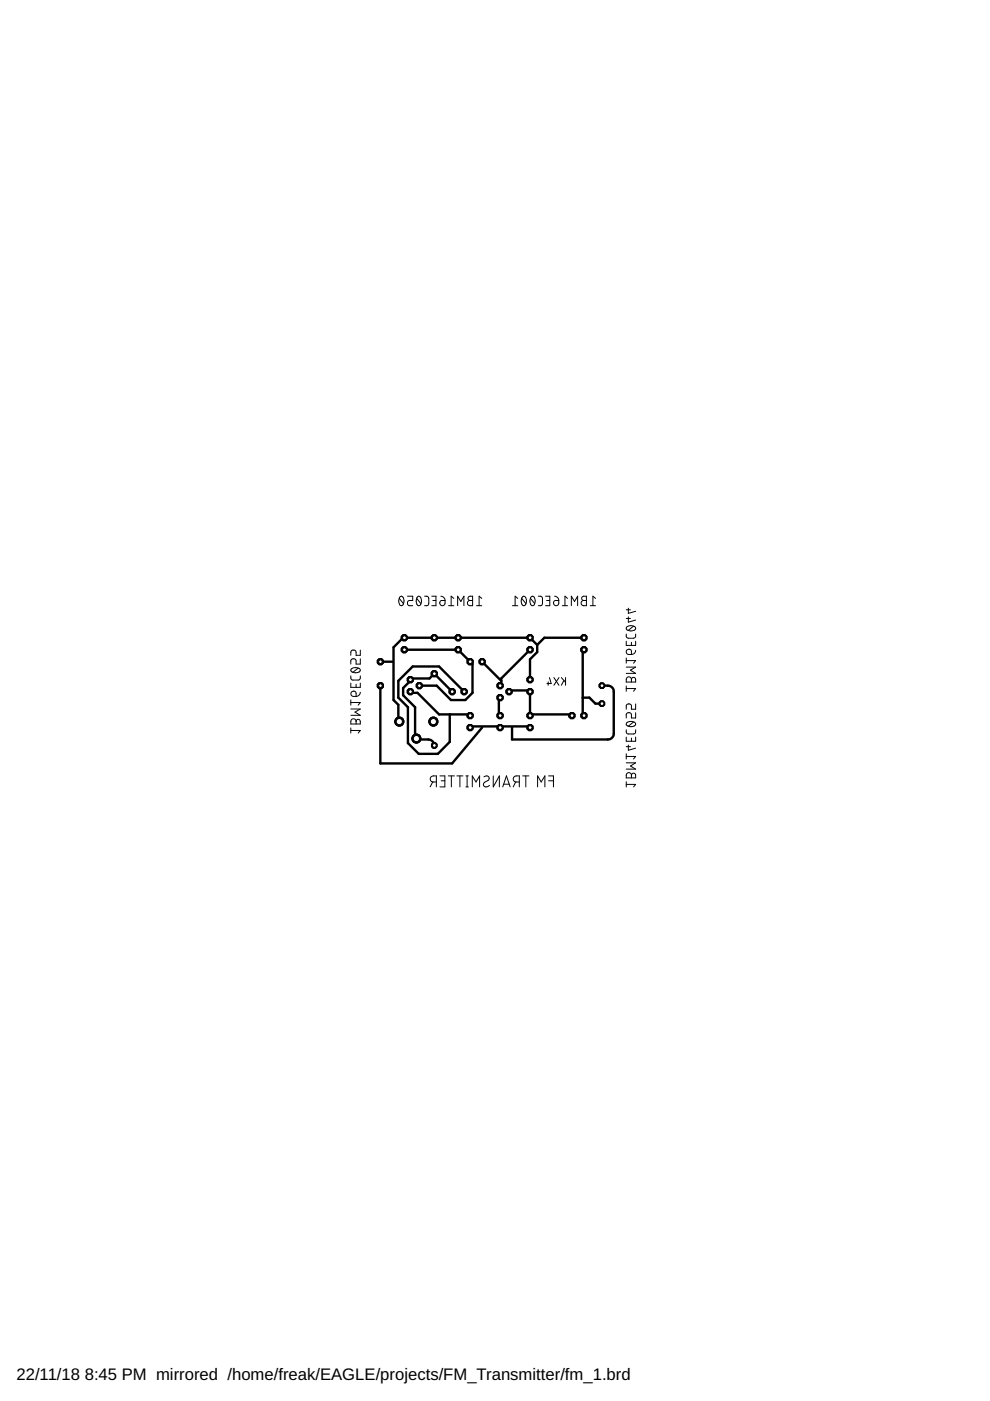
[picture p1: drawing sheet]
<svg xmlns="http://www.w3.org/2000/svg" width="210mm" height="297mm" viewBox="0 0 210 297" stroke-linecap="round" stroke-linejoin="round" font-family="sans-serif">
<defs><g id="words">
<g font-size="3.5">
<text x="3.5" y="292.5">22/11/18</text>
<text x="18" y="292.5">8:45 PM mirrored /home/freak/EAGLE/projects/FM_Transmitter/fm_1.brd</text>
</g>
</g></defs>
<g fill="none" stroke="#000" stroke-width=".21">
<path d="M76.4 139.7v1.1h-.9v-.7a.57 .57 0 0 0-.6-.4 .57 .57 0 0 0-.5 .4v.7M76.4 137.8v1.1h-.9v-.6a.57 .57 0 0 0-.6-.5 .57 .57 0 0 0-.5 .5v.6M84.6 126.9l.9 1.1M84.8 126.6l.1-.2a.91 .91 0 0 1 .7 1.5 .48 .48 0 0 1-.5 .5 .48 .48 0 0 1-.5-.5v-.7zM86.4 126.4h1.1v.9h-.7a.56 .56 0 0 0-.4 .6 .56 .56 0 0 0 .4 .5h.7M88.3 126.9l.9 1.1M88.5 126.6l.1-.2a.91 .91 0 0 1 .7 1.5 .48 .48 0 0 1-.5 .5 .48 .48 0 0 1-.5-.5v-.7zM90 126.4h.6l.3 .5-.1 1.4-.8 .1M91.5 126.4h.9v2h-.9M91.8 127.3h.6M93.4 127.4l1-.1v.6a.57 .57 0 0 1-.8 .5 .57 .57 0 0 1-.2-1zM93.5 126.4l.6 .3 .3 .6"/>
<path d="M95.1 128.4h1.1M96.2 126.9l-.5-.5v2M97 128.4v-2l.7 1.1 .7-1.1v2M99.3 126.6l.9-.2v2h-.5a.55 .55 0 0 1-.6-.5 .55 .55 0 0 1 .6-.6l-.4-.3zM99.7 127.3h.5M101 128.4h1.2M102.2 126.9l-.6-.5v2M108.6 128.4h1.2M109.8 126.9l-.6-.5v2M110.6 126.9l.9 1.1M110.8 126.6l.1-.2a.84 .84 0 0 1 .7 1.3l-.1 .2a.49 .49 0 0 1-.4 .5 .49 .49 0 0 1-.5-.5l-.1-.7zM112.5 126.9l.9 1.1"/>
<path d="M112.6 126.6l.2-.2a.91 .91 0 0 1 .6 1.5 .48 .48 0 0 1-.5 .5 .48 .48 0 0 1-.5-.5v-.7zM114.1 126.4h.6l.3 .5-.1 1.4-.8 .1M115.7 126.4h.9v2h-.9M115.9 127.3h.7M117.5 127.4l1-.1v.6a.57 .57 0 0 1-.8 .5 .57 .57 0 0 1-.2-1zM117.6 126.4l.6 .3 .3 .6M119.2 128.4h1.1M120.3 126.9l-.5-.5v2M121.1 128.4v-2l.7 1.1 .7-1.1v2M123.4 126.6l.9-.2v2h-.5a.55 .55 0 0 1-.6-.5 .55 .55 0 0 1 .6-.6l-.4-.3zM123.8 127.3h.5M125.1 128.4h1.2"/>
<path d="M126.3 126.9l-.6-.5v2M132.8 134.4v.6l.4 .3h1.3l.2-.3 .1-.6M132.8 136v.8h2v-.8M132.8 139.5v1.1M132.8 131.1h.9M132.8 129.3h.9M132.9 132.9a1.28 1.28 0 0 1 1.9 .3 1.15 1.15 0 0 1-2 0zM133 137.8l.3-.2 .5 .2 .1 1-.9-.2-.2-.3zM133.2 130.8v1.1l1.6-.4M133.2 128.9v1.1l1.6-.4M133.9 136.2v.6M134.3 132.8l-1.1 .8"/>
<path d="M134.8 137.9l-.3 .6-.6 .3M74.4 143.3v.6l.4 .3h1.3l.2-.3 .1-.6M74.4 154.9h2l-.5 .5M74.4 144.8v.9h2v-.9M74.4 148.4v1.1M74.4 154.3v1.1M74.4 150.3h2l-1.1 .7 1.1 .7h-2M74.4 148.9h2l-.5 .6M74.5 152.6l.3-.2 .4 .1 .3 .5a.44 .44 0 0 1 .4-.5 .44 .44 0 0 1 .5 .5v.5h-2zM74.5 141.8a1.3 1.3 0 0 1 1.9 .3 1.19 1.19 0 0 1-2 0zM74.6 146.7l.4-.2 .4 .2 .1 1-.9-.2-.2-.3zM75.5 145.1v.6"/>
<path d="M75.5 153v.5M75.9 141.6l-1.1 .9M76.4 146.8l-.3 .6-.6 .3M116.2 144.6v.7M116.5 143.7l.4 1.2h-.9M117.4 143.7l1.1 1.6M118.5 143.7l-1.1 1.6M119 143.7l.9 1M119.5 144.3l-.5 1M119.9 143.7v1.6M132.8 154.7v.6l.4 .3h1.3l.2-.3 .1-.6M132.8 146h2l-.5 .6"/>
<path d="M132.8 145.4v1.2M132.8 156.3v.9h2v-.9M132.8 159.8v1.1M132.8 141.4h2l-1.1 .7 1.1 .7h-2M132.8 140.1h2l-.5 .5M132.8 158.3h.9M132.9 143.7l.3-.2 .4 .1 .3 .5a.44 .44 0 0 1 .4-.5 .44 .44 0 0 1 .5 .5v.5h-2zM132.9 153.2a1.26 1.26 0 0 1 1.9 .3 1.17 1.17 0 0 1-2 0zM133.2 158v1.1l1.6-.5M133.9 144.1v.5M133.9 156.5v.7M134.3 153.1l-1.1 .9"/>
<path d="M134.8 151.1v1.1h-.9v-.6a.56 .56 0 0 0-.6-.5 .56 .56 0 0 0-.5 .5v.6M134.8 149.2v1.2h-.9v-.7a.56 .56 0 0 0-.6-.5 .56 .56 0 0 0-.5 .5v.7M91.7 165.8l-.5 1M92.5 165.8h-.6a.65 .65 0 0 1-.7-.6 .65 .65 0 0 1 .7-.7h.6v2.3M93.3 164.5h1v2.3h-1M93.6 165.5h.7M95.1 164.5h1.3M95.7 164.5v2.3M96.9 164.5h1.2M97.5 164.5v2.3M98.8 164.5h.5M98.8 166.8h.5"/>
<path d="M99 164.5v2.3M100.1 166.8v-2.3l.8 1.3 .8-1.3v2.3M102.6 164.7a.58 .58 0 0 1 .9-.1 .58 .58 0 0 1 0 .9l-.8 .4a.59 .59 0 0 0 0 .8 .59 .59 0 0 0 .9 0l.2-.2M104.6 164.5v2.3l1.3-2.3v2.3M106.6 166.8l.8-2.3 .8 2.3M106.8 166.3h1.2M109.3 165.8l-.5 1M110.1 165.8h-.6a.65 .65 0 0 1-.7-.6 .65 .65 0 0 1 .7-.7h.6v2.3M110.8 164.5h1.3M111.5 164.5v2.3M114 166.8v-2.3l.7 1.3 .8-1.3v2.3M116.3 164.5h1v2.3"/>
<path d="M116.3 165.5h1M132.8 165.7v1.2M132.8 166.3h2l-.5 .6M132.8 161.7h2l-1.1 .7 1.1 .7h-2M132.8 160.4h2l-.5 .5M132.9 164l.5-.2 .4 .2 .1 .4a.44 .44 0 0 1 .4-.5 .44 .44 0 0 1 .5 .5v.5h-2zM133.9 164.4v.5"/>
</g>
<g fill="none" stroke="#000" stroke-width=".51">
<path d="M85.7 137.8h11.4l3.1 3v6.1l-1.5 1.5h-3.1l-3-3h-3.7M112.4 137.8l-6.1 6v1.6h-.3M113.9 136.7v1.6l-1.5 1.5v4.3M113.9 136.7l-1.5-1.5h-26.9l-2.1 2v11.2l1.1 1v3.6h.1M123.8 135.2h-8.4l-1.5 1.5M123.8 137.8h-.3v13.7l.3 .2M80.6 140.3h2.6M80.6 145.4v16.5h15.3l6.3-7.6M87 146.6v.3h1.5l4.6 4.6h6.6v.2M88.3 156.8l3.1 .1 .5 .6 .2 .6M95.9 146.6l-3.8-3.8-1 1h-4.1v.6l-1.5 1.5v1.5l2.5 2.5v6.6l.3 .1M98.4 146.6l-5.3-5.3h-5.6l-3 3.1v3.5l2 2v7.6l2.3 2.3h4l2.6-2.5v-5.8"/>
<path d="M99.7 154.3v-.3h6.1l.2 .3 .3-.3h6.1v.3M102.2 140.3l4.1 4.1M106 147.9h-.2v3.6l.2 .2M107.9 146.6l.4-.2h4.1v5.3M112.4 151.5h8.6l.3 .2M123.5 147.9h1.5l1.2 1.3h1.4M127.6 145.4a2.38 2.38 0 0 1 2.1 .2l.3 .5 .1 .5v8.9l-.1 .6-.6 .6-20.8 .1v-2.5"/>
</g>
<circle cx="123.8" cy="151.7" r=".71" fill="#000" stroke="#000" stroke-width=".21"/>
<circle cx="123.8" cy="151.7" r=".4" fill="#fff" stroke="#000" stroke-width=".21"/>
<circle cx="121.3" cy="151.7" r=".71" fill="#000" stroke="#000" stroke-width=".21"/>
<circle cx="121.3" cy="151.7" r=".4" fill="#fff" stroke="#000" stroke-width=".21"/>
<circle cx="102.2" cy="140.3" r=".71" fill="#000" stroke="#000" stroke-width=".21"/>
<circle cx="102.2" cy="140.3" r=".4" fill="#fff" stroke="#000" stroke-width=".21"/>
<circle cx="99.7" cy="140.3" r=".71" fill="#000" stroke="#000" stroke-width=".21"/>
<circle cx="99.7" cy="140.3" r=".4" fill="#fff" stroke="#000" stroke-width=".21"/>
<circle cx="85.7" cy="135.2" r=".71" fill="#000" stroke="#000" stroke-width=".21"/>
<circle cx="85.7" cy="135.2" r=".4" fill="#fff" stroke="#000" stroke-width=".21"/>
<circle cx="85.7" cy="137.8" r=".71" fill="#000" stroke="#000" stroke-width=".21"/>
<circle cx="85.7" cy="137.8" r=".4" fill="#fff" stroke="#000" stroke-width=".21"/>
<circle cx="95.9" cy="146.6" r=".71" fill="#000" stroke="#000" stroke-width=".21"/>
<circle cx="95.9" cy="146.6" r=".4" fill="#fff" stroke="#000" stroke-width=".21"/>
<circle cx="98.4" cy="146.6" r=".71" fill="#000" stroke="#000" stroke-width=".21"/>
<circle cx="98.4" cy="146.6" r=".4" fill="#fff" stroke="#000" stroke-width=".21"/>
<circle cx="88.3" cy="156.6" r=".97" fill="#000" stroke="#000" stroke-width=".21"/>
<circle cx="88.3" cy="156.6" r=".66" fill="#fff" stroke="#000" stroke-width=".21"/>
<circle cx="84.7" cy="153" r=".97" fill="#000" stroke="#000" stroke-width=".21"/>
<circle cx="84.7" cy="153" r=".66" fill="#fff" stroke="#000" stroke-width=".21"/>
<circle cx="91.9" cy="153" r=".97" fill="#000" stroke="#000" stroke-width=".21"/>
<circle cx="91.9" cy="153" r=".66" fill="#fff" stroke="#000" stroke-width=".21"/>
<circle cx="92.1" cy="135.2" r=".71" fill="#000" stroke="#000" stroke-width=".21"/>
<circle cx="92.1" cy="135.2" r=".4" fill="#fff" stroke="#000" stroke-width=".21"/>
<circle cx="92.1" cy="142.8" r=".71" fill="#000" stroke="#000" stroke-width=".21"/>
<circle cx="92.1" cy="142.8" r=".4" fill="#fff" stroke="#000" stroke-width=".21"/>
<circle cx="123.8" cy="137.8" r=".71" fill="#000" stroke="#000" stroke-width=".21"/>
<circle cx="123.8" cy="137.8" r=".4" fill="#fff" stroke="#000" stroke-width=".21"/>
<circle cx="123.8" cy="135.2" r=".71" fill="#000" stroke="#000" stroke-width=".21"/>
<circle cx="123.8" cy="135.2" r=".4" fill="#fff" stroke="#000" stroke-width=".21"/>
<circle cx="112.4" cy="146.6" r=".71" fill="#000" stroke="#000" stroke-width=".21"/>
<circle cx="112.4" cy="146.6" r=".4" fill="#fff" stroke="#000" stroke-width=".21"/>
<circle cx="112.4" cy="144.1" r=".71" fill="#000" stroke="#000" stroke-width=".21"/>
<circle cx="112.4" cy="144.1" r=".4" fill="#fff" stroke="#000" stroke-width=".21"/>
<circle cx="112.4" cy="154.3" r=".71" fill="#000" stroke="#000" stroke-width=".21"/>
<circle cx="112.4" cy="154.3" r=".4" fill="#fff" stroke="#000" stroke-width=".21"/>
<circle cx="112.4" cy="151.7" r=".71" fill="#000" stroke="#000" stroke-width=".21"/>
<circle cx="112.4" cy="151.7" r=".4" fill="#fff" stroke="#000" stroke-width=".21"/>
<circle cx="112.4" cy="137.8" r=".71" fill="#000" stroke="#000" stroke-width=".21"/>
<circle cx="112.4" cy="137.8" r=".4" fill="#fff" stroke="#000" stroke-width=".21"/>
<circle cx="112.4" cy="135.2" r=".71" fill="#000" stroke="#000" stroke-width=".21"/>
<circle cx="112.4" cy="135.2" r=".4" fill="#fff" stroke="#000" stroke-width=".21"/>
<circle cx="106" cy="154.3" r=".71" fill="#000" stroke="#000" stroke-width=".21"/>
<circle cx="106" cy="154.3" r=".4" fill="#fff" stroke="#000" stroke-width=".21"/>
<circle cx="106" cy="151.7" r=".71" fill="#000" stroke="#000" stroke-width=".21"/>
<circle cx="106" cy="151.7" r=".4" fill="#fff" stroke="#000" stroke-width=".21"/>
<circle cx="97.1" cy="137.8" r=".71" fill="#000" stroke="#000" stroke-width=".21"/>
<circle cx="97.2" cy="137.8" r=".4" fill="#fff" stroke="#000" stroke-width=".21"/>
<circle cx="97.1" cy="135.2" r=".71" fill="#000" stroke="#000" stroke-width=".21"/>
<circle cx="97.2" cy="135.2" r=".4" fill="#fff" stroke="#000" stroke-width=".21"/>
<circle cx="99.7" cy="154.3" r=".71" fill="#000" stroke="#000" stroke-width=".21"/>
<circle cx="99.7" cy="154.3" r=".4" fill="#fff" stroke="#000" stroke-width=".21"/>
<circle cx="99.7" cy="151.7" r=".71" fill="#000" stroke="#000" stroke-width=".21"/>
<circle cx="99.7" cy="151.7" r=".4" fill="#fff" stroke="#000" stroke-width=".21"/>
<circle cx="106" cy="145.4" r=".71" fill="#000" stroke="#000" stroke-width=".21"/>
<circle cx="106" cy="145.4" r=".4" fill="#fff" stroke="#000" stroke-width=".21"/>
<circle cx="107.9" cy="146.6" r=".71" fill="#000" stroke="#000" stroke-width=".21"/>
<circle cx="107.9" cy="146.6" r=".4" fill="#fff" stroke="#000" stroke-width=".21"/>
<circle cx="106" cy="147.9" r=".71" fill="#000" stroke="#000" stroke-width=".21"/>
<circle cx="106" cy="147.9" r=".4" fill="#fff" stroke="#000" stroke-width=".21"/>
<circle cx="87" cy="144.1" r=".71" fill="#000" stroke="#000" stroke-width=".21"/>
<circle cx="87" cy="144.1" r=".4" fill="#fff" stroke="#000" stroke-width=".21"/>
<circle cx="88.9" cy="145.4" r=".71" fill="#000" stroke="#000" stroke-width=".21"/>
<circle cx="88.9" cy="145.4" r=".4" fill="#fff" stroke="#000" stroke-width=".21"/>
<circle cx="87" cy="146.6" r=".71" fill="#000" stroke="#000" stroke-width=".21"/>
<circle cx="87" cy="146.6" r=".4" fill="#fff" stroke="#000" stroke-width=".21"/>
<circle cx="127.6" cy="145.4" r=".64" fill="#000" stroke="#000" stroke-width=".21"/>
<circle cx="127.6" cy="145.4" r=".4" fill="#fff" stroke="#000" stroke-width=".21"/>
<circle cx="127.6" cy="149.2" r=".64" fill="#000" stroke="#000" stroke-width=".21"/>
<circle cx="127.6" cy="149.2" r=".4" fill="#fff" stroke="#000" stroke-width=".21"/>
<circle cx="92.1" cy="158.1" r=".64" fill="#000" stroke="#000" stroke-width=".21"/>
<circle cx="92.1" cy="158.1" r=".4" fill="#fff" stroke="#000" stroke-width=".21"/>
<circle cx="80.6" cy="140.3" r=".71" fill="#000" stroke="#000" stroke-width=".21"/>
<circle cx="80.7" cy="140.3" r=".38" fill="#fff" stroke="#000" stroke-width=".21"/>
<circle cx="80.6" cy="145.4" r=".71" fill="#000" stroke="#000" stroke-width=".21"/>
<circle cx="80.7" cy="145.4" r=".38" fill="#fff" stroke="#000" stroke-width=".21"/>
<circle cx="123.8" cy="151.7" r=".71" fill="#000" stroke="#000" stroke-width=".21"/>
<circle cx="123.8" cy="151.7" r=".4" fill="#fff" stroke="#000" stroke-width=".21"/>
<circle cx="121.3" cy="151.7" r=".71" fill="#000" stroke="#000" stroke-width=".21"/>
<circle cx="121.3" cy="151.7" r=".4" fill="#fff" stroke="#000" stroke-width=".21"/>
<circle cx="102.2" cy="140.3" r=".71" fill="#000" stroke="#000" stroke-width=".21"/>
<circle cx="102.2" cy="140.3" r=".4" fill="#fff" stroke="#000" stroke-width=".21"/>
<circle cx="99.7" cy="140.3" r=".71" fill="#000" stroke="#000" stroke-width=".21"/>
<circle cx="99.7" cy="140.3" r=".4" fill="#fff" stroke="#000" stroke-width=".21"/>
<circle cx="85.7" cy="135.2" r=".71" fill="#000" stroke="#000" stroke-width=".21"/>
<circle cx="85.7" cy="135.2" r=".4" fill="#fff" stroke="#000" stroke-width=".21"/>
<circle cx="85.7" cy="137.8" r=".71" fill="#000" stroke="#000" stroke-width=".21"/>
<circle cx="85.7" cy="137.8" r=".4" fill="#fff" stroke="#000" stroke-width=".21"/>
<circle cx="95.9" cy="146.6" r=".71" fill="#000" stroke="#000" stroke-width=".21"/>
<circle cx="95.9" cy="146.6" r=".4" fill="#fff" stroke="#000" stroke-width=".21"/>
<circle cx="98.4" cy="146.6" r=".71" fill="#000" stroke="#000" stroke-width=".21"/>
<circle cx="98.4" cy="146.6" r=".4" fill="#fff" stroke="#000" stroke-width=".21"/>
<circle cx="88.3" cy="156.6" r=".97" fill="#000" stroke="#000" stroke-width=".21"/>
<circle cx="88.3" cy="156.6" r=".66" fill="#fff" stroke="#000" stroke-width=".21"/>
<circle cx="84.7" cy="153" r=".97" fill="#000" stroke="#000" stroke-width=".21"/>
<circle cx="84.7" cy="153" r=".66" fill="#fff" stroke="#000" stroke-width=".21"/>
<circle cx="91.9" cy="153" r=".97" fill="#000" stroke="#000" stroke-width=".21"/>
<circle cx="91.9" cy="153" r=".66" fill="#fff" stroke="#000" stroke-width=".21"/>
<circle cx="92.1" cy="135.2" r=".71" fill="#000" stroke="#000" stroke-width=".21"/>
<circle cx="92.1" cy="135.2" r=".4" fill="#fff" stroke="#000" stroke-width=".21"/>
<circle cx="92.1" cy="142.8" r=".71" fill="#000" stroke="#000" stroke-width=".21"/>
<circle cx="92.1" cy="142.8" r=".4" fill="#fff" stroke="#000" stroke-width=".21"/>
<circle cx="123.8" cy="137.8" r=".71" fill="#000" stroke="#000" stroke-width=".21"/>
<circle cx="123.8" cy="137.8" r=".4" fill="#fff" stroke="#000" stroke-width=".21"/>
<circle cx="123.8" cy="135.2" r=".71" fill="#000" stroke="#000" stroke-width=".21"/>
<circle cx="123.8" cy="135.2" r=".4" fill="#fff" stroke="#000" stroke-width=".21"/>
<circle cx="112.4" cy="146.6" r=".71" fill="#000" stroke="#000" stroke-width=".21"/>
<circle cx="112.4" cy="146.6" r=".4" fill="#fff" stroke="#000" stroke-width=".21"/>
<circle cx="112.4" cy="144.1" r=".71" fill="#000" stroke="#000" stroke-width=".21"/>
<circle cx="112.4" cy="144.1" r=".4" fill="#fff" stroke="#000" stroke-width=".21"/>
<circle cx="112.4" cy="154.3" r=".71" fill="#000" stroke="#000" stroke-width=".21"/>
<circle cx="112.4" cy="154.3" r=".4" fill="#fff" stroke="#000" stroke-width=".21"/>
<circle cx="112.4" cy="151.7" r=".71" fill="#000" stroke="#000" stroke-width=".21"/>
<circle cx="112.4" cy="151.7" r=".4" fill="#fff" stroke="#000" stroke-width=".21"/>
<circle cx="112.4" cy="137.8" r=".71" fill="#000" stroke="#000" stroke-width=".21"/>
<circle cx="112.4" cy="137.8" r=".4" fill="#fff" stroke="#000" stroke-width=".21"/>
<circle cx="112.4" cy="135.2" r=".71" fill="#000" stroke="#000" stroke-width=".21"/>
<circle cx="112.4" cy="135.2" r=".4" fill="#fff" stroke="#000" stroke-width=".21"/>
<circle cx="106" cy="154.3" r=".71" fill="#000" stroke="#000" stroke-width=".21"/>
<circle cx="106" cy="154.3" r=".4" fill="#fff" stroke="#000" stroke-width=".21"/>
<circle cx="106" cy="151.7" r=".71" fill="#000" stroke="#000" stroke-width=".21"/>
<circle cx="106" cy="151.7" r=".4" fill="#fff" stroke="#000" stroke-width=".21"/>
<circle cx="97.1" cy="137.8" r=".71" fill="#000" stroke="#000" stroke-width=".21"/>
<circle cx="97.2" cy="137.8" r=".4" fill="#fff" stroke="#000" stroke-width=".21"/>
<circle cx="97.1" cy="135.2" r=".71" fill="#000" stroke="#000" stroke-width=".21"/>
<circle cx="97.2" cy="135.2" r=".4" fill="#fff" stroke="#000" stroke-width=".21"/>
<circle cx="99.7" cy="154.3" r=".71" fill="#000" stroke="#000" stroke-width=".21"/>
<circle cx="99.7" cy="154.3" r=".4" fill="#fff" stroke="#000" stroke-width=".21"/>
<circle cx="99.7" cy="151.7" r=".71" fill="#000" stroke="#000" stroke-width=".21"/>
<circle cx="99.7" cy="151.7" r=".4" fill="#fff" stroke="#000" stroke-width=".21"/>
<circle cx="106" cy="145.4" r=".71" fill="#000" stroke="#000" stroke-width=".21"/>
<circle cx="106" cy="145.4" r=".4" fill="#fff" stroke="#000" stroke-width=".21"/>
<circle cx="107.9" cy="146.6" r=".71" fill="#000" stroke="#000" stroke-width=".21"/>
<circle cx="107.9" cy="146.6" r=".4" fill="#fff" stroke="#000" stroke-width=".21"/>
<circle cx="106" cy="147.9" r=".71" fill="#000" stroke="#000" stroke-width=".21"/>
<circle cx="106" cy="147.9" r=".4" fill="#fff" stroke="#000" stroke-width=".21"/>
<circle cx="87" cy="144.1" r=".71" fill="#000" stroke="#000" stroke-width=".21"/>
<circle cx="87" cy="144.1" r=".4" fill="#fff" stroke="#000" stroke-width=".21"/>
<circle cx="88.9" cy="145.4" r=".71" fill="#000" stroke="#000" stroke-width=".21"/>
<circle cx="88.9" cy="145.4" r=".4" fill="#fff" stroke="#000" stroke-width=".21"/>
<circle cx="87" cy="146.6" r=".71" fill="#000" stroke="#000" stroke-width=".21"/>
<circle cx="87" cy="146.6" r=".4" fill="#fff" stroke="#000" stroke-width=".21"/>
<circle cx="127.6" cy="145.4" r=".64" fill="#000" stroke="#000" stroke-width=".21"/>
<circle cx="127.6" cy="145.4" r=".4" fill="#fff" stroke="#000" stroke-width=".21"/>
<circle cx="127.6" cy="149.2" r=".64" fill="#000" stroke="#000" stroke-width=".21"/>
<circle cx="127.6" cy="149.2" r=".4" fill="#fff" stroke="#000" stroke-width=".21"/>
<circle cx="92.1" cy="158.1" r=".64" fill="#000" stroke="#000" stroke-width=".21"/>
<circle cx="92.1" cy="158.1" r=".4" fill="#fff" stroke="#000" stroke-width=".21"/>
<circle cx="80.6" cy="140.3" r=".71" fill="#000" stroke="#000" stroke-width=".21"/>
<circle cx="80.7" cy="140.3" r=".38" fill="#fff" stroke="#000" stroke-width=".21"/>
<circle cx="80.6" cy="145.4" r=".71" fill="#000" stroke="#000" stroke-width=".21"/>
<circle cx="80.7" cy="145.4" r=".38" fill="#fff" stroke="#000" stroke-width=".21"/>
<use href="#words"/>
</svg>
